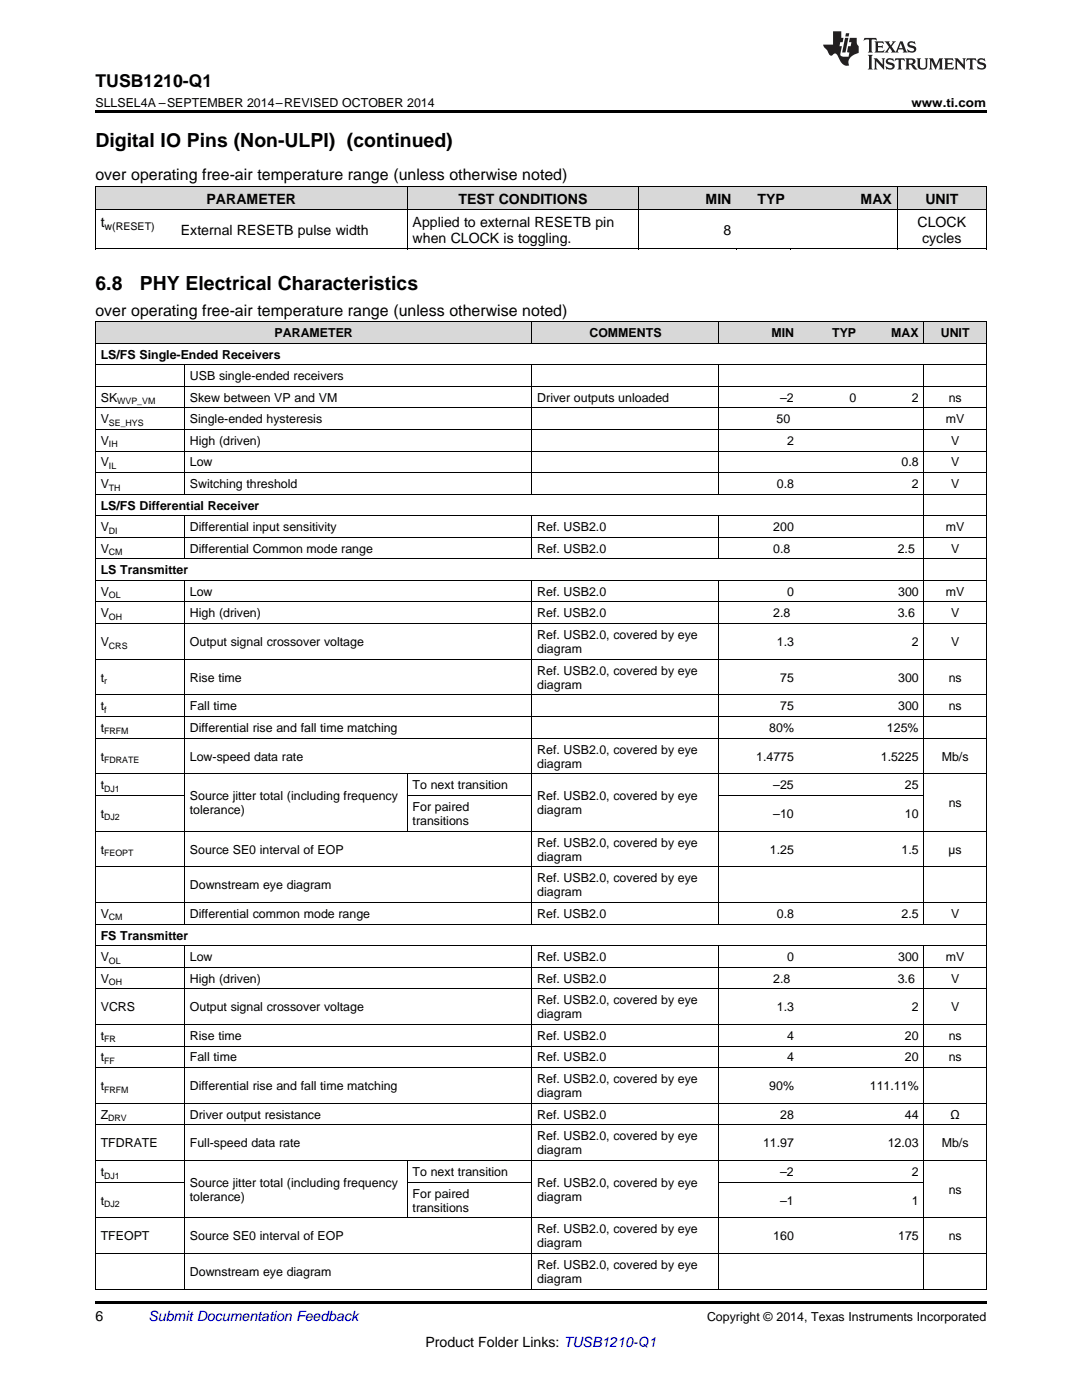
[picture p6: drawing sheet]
<svg xmlns="http://www.w3.org/2000/svg" width="216mm" height="279mm" viewBox="0 0 216 279" stroke-linecap="round" stroke-linejoin="round" font-family="sans-serif">
<defs><g id="words">
<g font-size="3.9">
<text x="19" y="29.3">Digital IO Pins (Non-ULPI) (continued)</text>
<text x="19" y="57.8">6.8</text>
<text x="27.9" y="57.8">PHY Electrical Characteristics</text>
</g>
<text font-size="3.5" x="19" y="17.3">TUSB1210-Q1</text>
<g font-size="3.2">
<text x="19" y="36">over operating free-air temperature range (unless otherwise noted)</text>
<text x="19" y="63">over operating free-air temperature range (unless otherwise noted)</text>
</g>
<g font-size="2.8">
<text x="41.2" y="40.6">PARAMETER</text>
<text x="91.5" y="40.6">TEST CONDITIONS</text>
<text x="140.8" y="40.6">MIN</text>
<text x="151.1" y="40.6">TYP</text>
<text x="171.7" y="40.6">MAX</text>
<text x="184.6" y="40.6">UNIT</text>
<text x="20.1" y="45.3">t</text>
<text x="36.1" y="46.9">External RESETB pulse width</text>
<text x="82.3" y="45.3">Applied to external RESETB pin</text>
<text x="144.4" y="46.9">8</text>
<text x="183.1" y="45.3">CLOCK</text>
<text x="82.3" y="48.5">when CLOCK is toggling.</text>
<text x="184" y="48.5">cycles</text>
<text x="19" y="263.6">6</text>
<text x="84.9" y="268.9">Product Folder Links: TUSB1210-Q1</text>
</g>
<text font-size="2.8" fill="#0000c8" x="29.6" y="263.6">Submit Documentation Feedback</text>
<g font-size="2.5">
<text x="19" y="21.4">SLLSEL4A –SEPTEMBER 2014–REVISED OCTOBER 2014</text>
<text x="181.9" y="21.4">www.ti.com</text>
<text x="20.1" y="71.6">LS/FS Single-Ended Receivers</text>
<text x="54.8" y="67.3">PARAMETER</text>
<text x="117.6" y="67.3">COMMENTS</text>
<text x="153.9" y="67.3">MIN</text>
<text x="166.1" y="67.3">TYP</text>
<text x="177.8" y="67.3">MAX</text>
<text x="187.7" y="67.3">UNIT</text>
<text x="37.9" y="75.9">USB single-ended receivers</text>
<text x="20.1" y="80.2">SK</text>
<text x="37.9" y="80.2">Skew between VP and VM</text>
<text x="107.2" y="80.2">Driver outputs unloaded</text>
<text x="155.7" y="80.2">–2</text>
<text x="169.5" y="80.2">0</text>
<text x="181.9" y="80.2">2</text>
<text x="189.3" y="80.2">ns</text>
<text x="20.1" y="84.5">V</text>
<text x="20.1" y="88.8">V</text>
<text x="37.9" y="84.5">Single-ended hysteresis</text>
<text x="37.9" y="88.8">High (driven)</text>
<text x="154.9" y="84.5">50</text>
<text x="157.1" y="88.8">2</text>
<text x="188.7" y="84.5">mV</text>
<text x="189.8" y="88.8">V</text>
<text x="20.1" y="93.1">V</text>
<text x="37.9" y="93.1">Low</text>
<text x="179.9" y="93.1">0.8</text>
<text x="189.8" y="93.1">V</text>
<text x="20.1" y="97.4">V</text>
<text x="20.1" y="101.7">LS/FS Differential Receiver</text>
<text x="37.9" y="97.4">Switching threshold</text>
<text x="155" y="97.4">0.8</text>
<text x="181.9" y="97.4">2</text>
<text x="189.8" y="97.4">V</text>
<text x="20.1" y="106">V</text>
<text x="37.9" y="106">Differential input sensitivity</text>
<text x="107.2" y="106">Ref. USB2.0</text>
<text x="154.3" y="106">200</text>
<text x="188.7" y="106">mV</text>
<text x="20.1" y="110.3">V</text>
<text x="37.9" y="110.3">Differential Common mode range</text>
<text x="107.2" y="110.3">Ref. USB2.0</text>
<text x="154.3" y="110.3">0.8</text>
<text x="179.1" y="110.3">2.5</text>
<text x="189.8" y="110.3">V</text>
<text x="20.1" y="114.6">LS Transmitter</text>
<text x="20.1" y="118.9">V</text>
<text x="37.9" y="118.9">Low</text>
<text x="107.2" y="118.9">Ref. USB2.0</text>
<text x="157.1" y="118.9">0</text>
<text x="179.2" y="118.9">300</text>
<text x="188.7" y="118.9">mV</text>
<text x="20.1" y="123.2">V</text>
<text x="37.9" y="123.2">High (driven)</text>
<text x="107.2" y="123.2">Ref. USB2.0</text>
<text x="154.3" y="123.2">2.8</text>
<text x="179.1" y="123.2">3.6</text>
<text x="189.8" y="123.2">V</text>
<text x="20.1" y="128.9">V</text>
<text x="37.9" y="128.9">Output signal crossover voltage</text>
<text x="107.2" y="127.5">Ref. USB2.0, covered by eye</text>
<text x="107.2" y="130.4">diagram</text>
<text x="155" y="128.9">1.3</text>
<text x="181.9" y="128.9">2</text>
<text x="189.8" y="128.9">V</text>
<text x="20.1" y="136.1">t</text>
<text x="37.9" y="136.1">Rise time</text>
<text x="107.2" y="134.7">Ref. USB2.0, covered by eye</text>
<text x="107.2" y="137.5">diagram</text>
<text x="155.7" y="136.1">75</text>
<text x="179.2" y="136.1">300</text>
<text x="189.3" y="136.1">ns</text>
<text x="20.1" y="141.8">t</text>
<text x="37.9" y="141.8">Fall time</text>
<text x="155.7" y="141.8">75</text>
<text x="179.2" y="141.8">300</text>
<text x="189.3" y="141.8">ns</text>
<text x="20.1" y="146.1">t</text>
<text x="37.9" y="146.1">Differential rise and fall time matching</text>
<text x="153.5" y="146.1">80%</text>
<text x="177" y="146.1">125%</text>
<text x="20.1" y="151.8">t</text>
<text x="37.9" y="151.8">Low-speed data rate</text>
<text x="107.2" y="150.4">Ref. USB2.0, covered by eye</text>
<text x="107.2" y="153.2">diagram</text>
<text x="150.9" y="151.8">1.4775</text>
<text x="175.8" y="151.8">1.5225</text>
<text x="187.9" y="151.8">Mb/s</text>
<text x="20.1" y="157.5">t</text>
<text x="37.9" y="159.7">Source jitter total (including frequency</text>
<text x="82.3" y="157.5">To next transition</text>
<text x="82.3" y="161.8">For paired</text>
<text x="107.2" y="159.7">Ref. USB2.0, covered by eye</text>
<text x="154.3" y="157.5">–25</text>
<text x="180.6" y="157.5">25</text>
<text x="189.3" y="161.1">ns</text>
<text x="20.1" y="163.2">t</text>
<text x="37.9" y="162.5">tolerance)</text>
<text x="82.3" y="164.6">transitions</text>
<text x="107.2" y="162.5">diagram</text>
<text x="154.3" y="163.2">–10</text>
<text x="180.6" y="163.2">10</text>
<text x="20.1" y="170.4">t</text>
<text x="37.9" y="170.4">Source SE0 interval of EOP</text>
<text x="107.2" y="168.9">Ref. USB2.0, covered by eye</text>
<text x="107.2" y="171.8">diagram</text>
<text x="153.6" y="170.4">1.25</text>
<text x="179.9" y="170.4">1.5</text>
<text x="189.3" y="170.4">µs</text>
<text x="37.9" y="177.5">Downstream eye diagram</text>
<text x="107.2" y="176.1">Ref. USB2.0, covered by eye</text>
<text x="107.2" y="178.9">diagram</text>
<text x="20.1" y="183.2">V</text>
<text x="37.9" y="183.2">Differential common mode range</text>
<text x="107.2" y="183.2">Ref. USB2.0</text>
<text x="155" y="183.2">0.8</text>
<text x="179.9" y="183.2">2.5</text>
<text x="189.8" y="183.2">V</text>
<text x="20.1" y="187.5">FS Transmitter</text>
<text x="20.1" y="191.8">V</text>
<text x="37.9" y="191.8">Low</text>
<text x="107.2" y="191.8">Ref. USB2.0</text>
<text x="157.1" y="191.8">0</text>
<text x="179.2" y="191.8">300</text>
<text x="188.7" y="191.8">mV</text>
<text x="20.1" y="196.1">V</text>
<text x="37.9" y="196.1">High (driven)</text>
<text x="107.2" y="196.1">Ref. USB2.0</text>
<text x="154.3" y="196.1">2.8</text>
<text x="179.1" y="196.1">3.6</text>
<text x="189.8" y="196.1">V</text>
<text x="20.1" y="201.8">VCRS</text>
<text x="37.9" y="201.8">Output signal crossover voltage</text>
<text x="107.2" y="200.4">Ref. USB2.0, covered by eye</text>
<text x="107.2" y="203.2">diagram</text>
<text x="155" y="201.8">1.3</text>
<text x="181.9" y="201.8">2</text>
<text x="189.8" y="201.8">V</text>
<text x="20.1" y="207.5">t</text>
<text x="37.9" y="207.5">Rise time</text>
<text x="107.2" y="207.5">Ref. USB2.0</text>
<text x="157.1" y="207.5">4</text>
<text x="180.6" y="207.5">20</text>
<text x="189.3" y="207.5">ns</text>
<text x="20.1" y="211.8">t</text>
<text x="37.9" y="211.8">Fall time</text>
<text x="107.2" y="211.8">Ref. USB2.0</text>
<text x="157.1" y="211.8">4</text>
<text x="180.6" y="211.8">20</text>
<text x="189.3" y="211.8">ns</text>
<text x="20.1" y="217.6">t</text>
<text x="37.9" y="217.6">Differential rise and fall time matching</text>
<text x="107.2" y="216.1">Ref. USB2.0, covered by eye</text>
<text x="107.2" y="219">diagram</text>
<text x="153.5" y="217.6">90%</text>
<text x="173.6" y="217.6">111.11%</text>
<text x="20.1" y="223.3">Z</text>
<text x="37.9" y="223.3">Driver output resistance</text>
<text x="107.2" y="223.3">Ref. USB2.0</text>
<text x="107.2" y="227.6">Ref. USB2.0, covered by eye</text>
<text x="155.7" y="223.3">28</text>
<text x="180.6" y="223.3">44</text>
<text x="189.7" y="223.3">Ω</text>
<text x="20.1" y="229">TFDRATE</text>
<text x="37.9" y="229">Full-speed data rate</text>
<text x="107.2" y="230.4">diagram</text>
<text x="152.3" y="229">11.97</text>
<text x="177.1" y="229">12.03</text>
<text x="187.9" y="229">Mb/s</text>
<text x="20.1" y="234.7">t</text>
<text x="37.9" y="236.9">Source jitter total (including frequency</text>
<text x="37.9" y="239.7">tolerance)</text>
<text x="82.3" y="234.7">To next transition</text>
<text x="82.3" y="239">For paired</text>
<text x="107.2" y="236.9">Ref. USB2.0, covered by eye</text>
<text x="107.2" y="239.7">diagram</text>
<text x="155.7" y="234.7">–2</text>
<text x="181.9" y="234.7">2</text>
<text x="189.3" y="238.3">ns</text>
<text x="20.1" y="240.4">t</text>
<text x="82.3" y="241.8">transitions</text>
<text x="155.7" y="240.4">–1</text>
<text x="181.9" y="240.4">1</text>
<text x="20.1" y="247.5">TFEOPT</text>
<text x="37.9" y="247.5">Source SE0 interval of EOP</text>
<text x="107.2" y="246.1">Ref. USB2.0, covered by eye</text>
<text x="107.2" y="249">diagram</text>
<text x="154.3" y="247.5">160</text>
<text x="179.2" y="247.5">175</text>
<text x="189.3" y="247.5">ns</text>
<text x="37.9" y="254.7">Downstream eye diagram</text>
<text x="107.2" y="253.3">Ref. USB2.0, covered by eye</text>
<text x="107.2" y="256.1">diagram</text>
<text x="141.1" y="263.6">Copyright © 2014, Texas Instruments Incorporated</text>
</g>
<text font-size="2.1" x="20.9" y="45.9">w(RESET)</text>
<g font-size="1.8">
<text x="23.4" y="80.7">WVP_VM</text>
<text x="21.7" y="85">SE_HYS</text>
<text x="21.7" y="89.3">IH</text>
<text x="21.7" y="93.6">IL</text>
<text x="21.7" y="97.9">TH</text>
<text x="21.7" y="106.5">DI</text>
<text x="21.7" y="110.8">CM</text>
<text x="21.7" y="119.4">OL</text>
<text x="21.7" y="123.7">OH</text>
<text x="21.7" y="129.4">CRS</text>
<text x="20.8" y="136.6">r</text>
<text x="20.8" y="142.3">f</text>
<text x="20.8" y="146.6">FRFM</text>
<text x="20.8" y="152.3">FDRATE</text>
<text x="20.8" y="158">DJ1</text>
<text x="20.8" y="163.7">DJ2</text>
<text x="20.8" y="170.9">FEOPT</text>
<text x="21.7" y="183.7">CM</text>
<text x="21.7" y="192.3">OL</text>
<text x="21.7" y="196.6">OH</text>
<text x="20.8" y="208">FR</text>
<text x="20.8" y="212.3">FF</text>
<text x="20.8" y="218.1">FRFM</text>
<text x="21.6" y="223.8">DRV</text>
<text x="20.8" y="235.2">DJ1</text>
<text x="20.8" y="240.9">DJ2</text>
</g>
</g></defs>
<g fill="#d8d8d8">
<path d="M19 64.2h17.8v4.3h-17.8z"/>
<path d="M36.8 64.2h44.5v4.3h-44.5z"/>
<path d="M81.3 64.2h24.9v4.3h-24.9z"/>
<path d="M106.2 64.2h37.3v4.3h-37.3z"/>
<path d="M143.5 64.2h16v4.3h-16z"/>
<path d="M159.5 64.2h12.4v4.3h-12.4z"/>
<path d="M171.9 64.2h12.5v4.3h-12.5z"/>
<path d="M184.4 64.2h12.4v4.3h-12.4z"/>
<path d="M19 37.3h16v4.6h-16z"/>
<path d="M35 37.3h46.3v4.6h-46.3z"/>
<path d="M81.3 37.3h46.2v4.6h-46.2z"/>
<path d="M127.5 37.3h19.5v4.6h-19.5z"/>
<path d="M147 37.3h10.7v4.6h-10.7z"/>
<path d="M157.7 37.3h21.4v4.6h-21.4z"/>
<path d="M179.1 37.3h17.7v4.6h-17.7z"/>
</g>
<path d="M19 22h177.8v.5h-177.8zM19 49.7h.2zM81.2 49.7h.1zM127.4 49.7h.1zM146.9 49.7h.1zM157.6 49.7h.1zM179 49.7h.1zM196.7 49.7h.1zM19 259.7h177.8v.5h-177.8z" fill="#000"/>
<g fill="none" stroke="#000" stroke-width=".2">
<path d="M19 37.2h177.8M19.1 37.2v12.5M81.2 37.2v12.5M127.4 37.2v12.5M179 37.2v12.5M196.8 37.2v12.5M19 49.7h177.8M19 41.9h177.8M19 64.2h177.8v193.2M19 77.1h177.8M19 72.8h177.8M19 68.5h177.8"/>
<path d="M19.1 64.2v193.2M36.8 72.8v25.9M106.1 64.2v4.3M106.1 72.8v25.9M143.5 64.2v4.3M143.5 72.8v25.9M184.3 64.2v4.3M184.3 72.8v111.7M19 98.6h177.8M19 94.3h177.8M19 90h177.8M19 85.7h177.8"/>
<path d="M19 81.4h177.8M19 115.8h177.8M19 111.5h177.8M19 107.2h177.8M19 102.9h177.8M36.8 102.9v8.7M36.8 115.9v68.6M106.1 102.9v8.7M106.1 115.9v68.6M143.5 102.9v8.7M143.5 115.9v68.6M19 138.7h177.8"/>
<path d="M19 131.6h177.8M19 124.4h177.8M19 120.1h177.8M19 158.7h17.8M19 154.4h177.8M19 147.3h177.8M19 143h177.8M81.2 154.4v11.5M81.3 158.7h24.9M143.5 158.7h40.9M19 173h177.8M19 165.9h177.8"/>
<path d="M19 197.3h177.8M19 193h177.8M19 188.7h177.8M19 184.4h177.8M19 180.1h177.8M36.8 188.7v68.7M106.1 188.7v68.7M143.5 188.7v68.7M184.3 188.7v68.7M19 213.1h177.8M19 208.8h177.8M19 204.5h177.8"/>
<path d="M19 235.9h17.8M19 231.6h177.8M19 224.5h177.8M19 220.2h177.8M81.2 231.6v11.5M81.3 235.9h24.9M143.5 235.9h40.9M19 257.3h177.8M19 250.2h177.8M19 243h177.8"/>
</g>
<g fill="#231f20">
<path d="M172.5 7.6l-.1 .5 .4-.2h.6v.1v2.1l-.2 .4h.9l-.2-.4v-2.1l.1-.1h.5l.5 .2-.2-.5zM174.5 8.3l.2 .3v1.5l-.2 .4h1.8l.2-.6a1.04 1.04 0 0 1-1.3 .2v-.7h.6l.3 .2v-.6l-.3 .2h-.6v-.6l.8-.1 .4 .3-.2-.5zM176.5 8.3l.9 1.1-.9 1.1h.8l-.2-.2 .4-.7 .5 .7-.2 .2h1.5l-.2-.2 .2-.4h.9l.1 .4-.2 .2h1l-.3-.3-.7-1.9h-.5l-.9 2-.8-1 .9-1h-.8l.1 .3-.4 .5-.3-.6 .1-.2zM179.7 8.6l.4 1h-.7zM181.3 8.4a.63 .63 0 0 0-.2 .7 .63 .63 0 0 0 .6 .4l.6 .2 .1 .2a.75 .75 0 0 1-.7 .4 .75 .75 0 0 1-.6-.5l.1 .7 .1-.1a1.11 1.11 0 0 0 1.5-.6 1.13 1.13 0 0 0-1.2-.8l-.1-.4a1.04 1.04 0 0 1 1.2 .2l-.2-.5-.2 .1-.4-.2zM173.2 10.9l.2 .4v2.2l-.2 .4h1l-.3-.4v-2.2l.3-.4zM174.3 11.6l.3 .4v1.5l-.3 .4h.8l-.2-.4v-1.3l1.5 1.7v-1.9l.2-.4h-.7l.2 .4v.9l-1.1-1.3zM177 11.8a.62 .62 0 0 0-.2 .7 .62 .62 0 0 0 .6 .4l.6 .1 .1 .3a.76 .76 0 0 1-.7 .3 .76 .76 0 0 1-.7-.4l.2 .7 .1-.1a1.11 1.11 0 0 0 1.5-.6 1.13 1.13 0 0 0-1.2-.8l-.1-.4a1.04 1.04 0 0 1 1.2 .2l-.2-.6-.2 .1-.5-.1zM178.7 11.6l-.2 .6a.61 .61 0 0 1 .8-.3v1.6l-.2 .4h.9l-.2-.4v-1.6a.63 .63 0 0 1 .7 .3l-.1-.6zM180.6 11.6l.3 .4v1.5l-.3 .4h1l-.2-.2-.1-.8 .6 .2a.76 .76 0 0 0 1.2 .7l-1-1a.58 .58 0 0 0 .6-.5 .58 .58 0 0 0-.5-.6zM181.4 11.9h.1a.45 .45 0 0 1 .5 .1 .45 .45 0 0 1 .1 .5l-.8 .2zM182.9 11.6l.2 .2a2.17 2.17 0 0 0 .3 1.9 .99 .99 0 0 0 1.6-.6v-1.1l.2-.4h-.7l.2 .2a1.92 1.92 0 0 1-.2 1.8 .6 .6 0 0 1-.9-.5v-1.1l.2-.4zM185.4 11.6l.2 .4v1.5l-.2 .4h.7l-.2-.4v-1.4l.8 1.8 .8-1.8v1.4l-.2 .4h.9l-.2-.4v-1.5l.2-.4h-.8l-.6 1.5-.6-1.5zM188.4 11.6l.2 .4v1.5l-.2 .4h1.8l.1-.6a1.04 1.04 0 0 1-1.2 .1v-.6h.5l.4 .2v-.6l-.4 .2h-.5v-.7h.8l.3 .3-.1-.6zM190.5 11.6l.2 .4v1.5l-.2 .4h.7l-.2-.4v-1.3l1.5 1.7v-1.9l.2-.4h-.7l.2 .4v.9l-1.1-1.3zM192.9 11.6l-.1 .6a.61 .61 0 0 1 .7-.3l.1 1.6-.3 .4h1l-.3-.4 .1-1.6a.63 .63 0 0 1 .7 .3l-.1-.6zM195.2 11.8a.62 .62 0 0 0-.2 .7 .62 .62 0 0 0 .6 .4l.6 .1 .1 .3a.76 .76 0 0 1-.7 .3 .76 .76 0 0 1-.6-.4l.1 .7 .1-.1a1.11 1.11 0 0 0 1.6-.6 1.13 1.13 0 0 0-1.3-.8l-.1-.4a1.04 1.04 0 0 1 1.2 .2l-.1-.6-.2 .1-.5-.1z"/>
<path d="M166.2 6.3v2.6h-1.9v.4l.8 .9a.91 .91 0 0 0 1 .8 .56 .56 0 0 1 .5-.3 .56 .56 0 0 1 .5 .3l.4 .8a1.53 1.53 0 0 0 1.9 1.2 1.54 1.54 0 0 1 1-2.1l.9-.3v-1.4a1.52 1.52 0 0 1-.4-1.6h-1.3l-.2 .8h.5l-.2 .8h-.5l-.1 1v.2l.4 .1-.2 .8a1.93 1.93 0 0 1-1.6-.3l.3-1.8h-.5l.2-.8h.4l.2-.8h-.4v-1.3zM168.6 7.6l-.6 2.9h.7l.6-2.9zM168.8 6.6l-.1 .7h.6l.2-.7z"/>
</g>
<use href="#words"/>
</svg>
